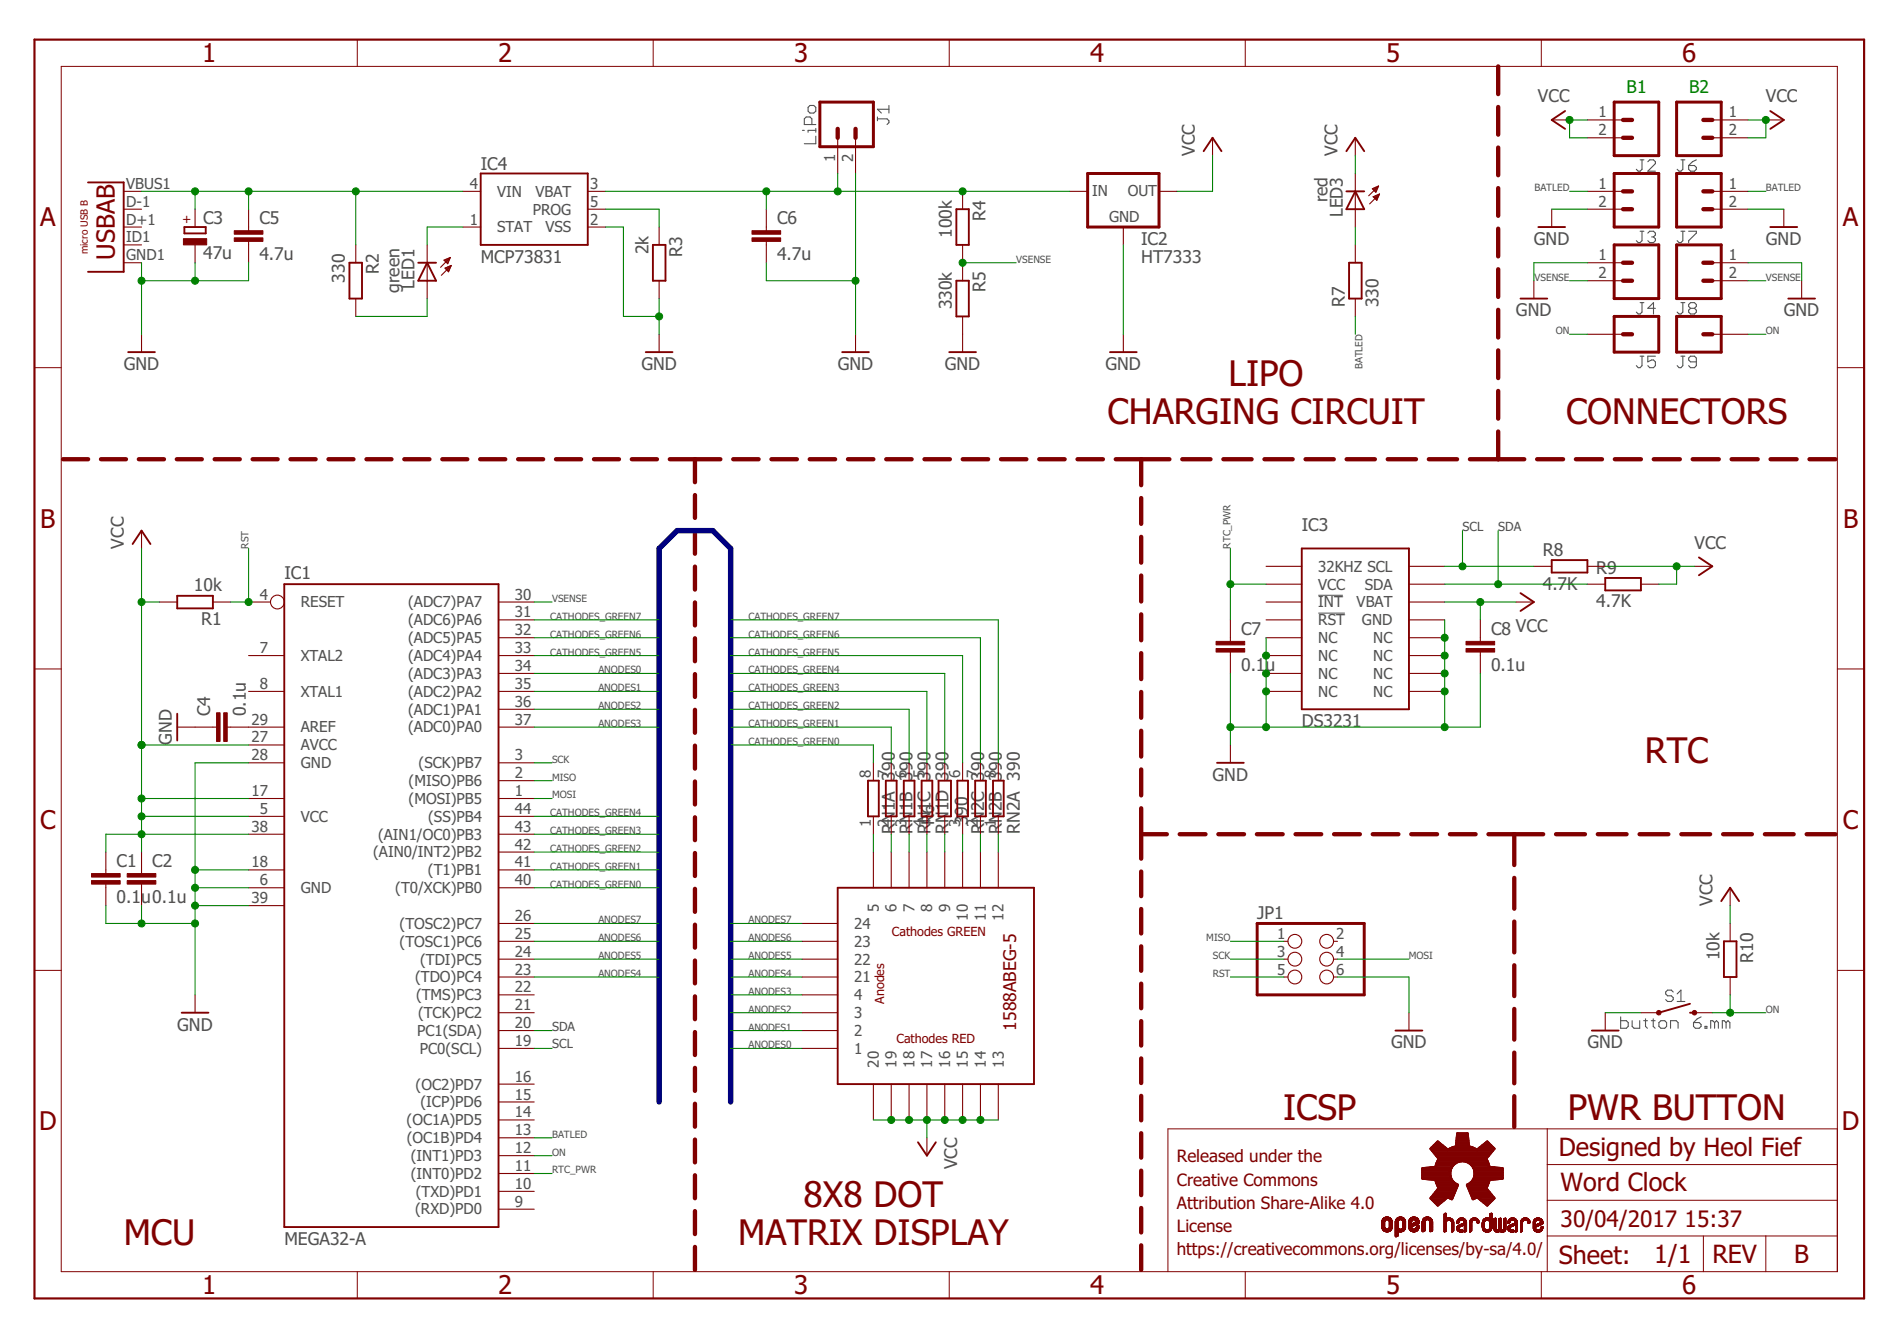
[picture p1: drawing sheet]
<svg xmlns="http://www.w3.org/2000/svg" width="297mm" height="210mm" viewBox="0 0 297 210" stroke-linecap="round" stroke-linejoin="round" font-family="sans-serif">
<defs><g id="words">
<g font-size="5.5" fill="#800000">
<text x="192.4" y="60.4">LIPO</text>
<text x="173.4" y="66.3">CHARGING CIRCUIT</text>
<text x="245.2" y="66.3">CONNECTORS</text>
<text x="257.6" y="119.4">RTC</text>
<text x="200.9" y="175.3">ICSP</text>
<text x="245.5" y="175.3">PWR BUTTON</text>
<text x="125.8" y="189">8X8 DOT</text>
<text x="19.4" y="194.9">MCU</text>
<text x="115.6" y="194.9">MATRIX DISPLAY</text>
</g>
<g font-size="4" fill="#800000">
<text x="31.7" y="9.7">1</text>
<text x="78" y="9.7">2</text>
<text x="124.4" y="9.7">3</text>
<text x="170.7" y="9.7">4</text>
<text x="217.1" y="9.7">5</text>
<text x="263.4" y="9.7">6</text>
<text x="6.3" y="35.4">A</text>
<text x="288.6" y="35.4">A</text>
<text x="6.3" y="82.6">B</text>
<text x="288.6" y="82.6">B</text>
<text x="6.3" y="129.7">C</text>
<text x="288.6" y="129.7">C</text>
<text x="6.1" y="176.9">D</text>
<text x="288.4" y="176.9">D</text>
<text x="31.7" y="202.6">1</text>
<text x="78" y="202.6">2</text>
<text x="124.4" y="202.6">3</text>
<text x="170.7" y="202.6">4</text>
<text x="217.1" y="202.6">5</text>
<text x="263.4" y="202.6">6</text>
</g>
<g font-size="3.9" fill="#800000">
<text x="18" y="40.7" transform="rotate(-90 18 40.7)">USBAB</text>
<text x="244.1" y="180.9">Designed by Heol Fief</text>
<text x="244.4" y="186.5">Word Clock</text>
<text x="244.1" y="197.8">Sheet:</text>
<text x="259" y="197.7">1/1</text>
<text x="268.1" y="197.7">REV</text>
<text x="280.9" y="197.7">B</text>
</g>
<g font-size="3.6" fill="#800000">
<text x="244.4" y="192.1">30/04/2017</text>
<text x="263.8" y="192.1">15:37</text>
</g>
<g font-size="2.8" fill="#505050">
<text x="240.8" y="16">VCC</text>
<text x="276.5" y="16">VCC</text>
<text x="75.3" y="26.6">IC4</text>
<text x="187.1" y="24.4" transform="rotate(-90 187.1 24.4)">VCC</text>
<text x="209.4" y="24.4" transform="rotate(-90 209.4 24.4)">VCC</text>
<text x="31.8" y="35">C3</text>
<text x="40.6" y="35.1">C5</text>
<text x="121.7" y="35.1">C6</text>
<text x="154.3" y="34.6" transform="rotate(-90 154.3 34.6)">R4</text>
<text x="207.9" y="31.7" transform="rotate(-90 207.9 31.7)">red</text>
<text x="210.3" y="34" transform="rotate(-90 210.3 34)">LED3</text>
<text x="31.8" y="40.6">47u</text>
<text x="40.6" y="40.7">4.7u</text>
<text x="75.3" y="41.1">MCP73831</text>
<text x="101.5" y="39.8" transform="rotate(-90 101.5 39.8)">2k</text>
<text x="106.8" y="40.2" transform="rotate(-90 106.8 40.2)">R3</text>
<text x="121.7" y="40.7">4.7u</text>
<text x="149" y="37.2" transform="rotate(-90 149 37.2)">100k</text>
<text x="178.7" y="41.1">HT7333</text>
<text x="178.7" y="38.3">IC2</text>
<text x="240.2" y="38.3">GND</text>
<text x="276.5" y="38.3">GND</text>
<text x="54" y="44.2" transform="rotate(-90 54 44.2)">330</text>
<text x="59.3" y="43" transform="rotate(-90 59.3 43)">R2</text>
<text x="62.5" y="45.8" transform="rotate(-90 62.5 45.8)">green</text>
<text x="64.9" y="45.2" transform="rotate(-90 64.9 45.2)">LED1</text>
<text x="154.3" y="45.8" transform="rotate(-90 154.3 45.8)">R5</text>
<text x="149" y="48.4" transform="rotate(-90 149 48.4)">330k</text>
<text x="210.6" y="48.1" transform="rotate(-90 210.6 48.1)">R7</text>
<text x="215.9" y="48.1" transform="rotate(-90 215.9 48.1)">330</text>
<text x="237.4" y="49.5">GND</text>
<text x="279.3" y="49.5">GND</text>
<text x="19.4" y="57.9">GND</text>
<text x="100.4" y="57.9">GND</text>
<text x="131.2" y="57.9">GND</text>
<text x="147.9" y="57.9">GND</text>
<text x="173.1" y="57.9">GND</text>
<text x="203.8" y="83.1">IC3</text>
<text x="19.4" y="85.9" transform="rotate(-90 19.4 85.9)">VCC</text>
<text x="241.6" y="87">R8</text>
<text x="250" y="89.8">R9</text>
<text x="265.3" y="85.9">VCC</text>
<text x="30.4" y="92.6">10k</text>
<text x="44.5" y="90.6">IC1</text>
<text x="241.6" y="92.3">4.7K</text>
<text x="250" y="95.1">4.7K</text>
<text x="31.5" y="97.8">R1</text>
<text x="194.3" y="99.4">C7</text>
<text x="233.5" y="99.4">C8 VCC</text>
<text x="194.3" y="105">0.1u</text>
<text x="233.5" y="105">0.1u</text>
<text x="32.9" y="112.1" transform="rotate(-90 32.9 112.1)">C4</text>
<text x="38.5" y="112.1" transform="rotate(-90 38.5 112.1)">0.1u</text>
<text x="203.8" y="113.8">DS3231</text>
<text x="26.9" y="116.6" transform="rotate(-90 26.9 116.6)">GND</text>
<text x="189.9" y="122.2">GND</text>
<text x="140.1" y="130.6" transform="rotate(-90 140.1 130.6)">RN1A 390</text>
<text x="142.9" y="130.6" transform="rotate(-90 142.9 130.6)">RN1B 390</text>
<text x="145.7" y="130.6" transform="rotate(-90 145.7 130.6)">RR6</text>
<text x="145.7" y="128.9" transform="rotate(-90 145.7 128.9)">N1C 390</text>
<text x="148.5" y="130.6" transform="rotate(-90 148.5 130.6)">RN1D 390</text>
<text x="151.6" y="129.2" transform="rotate(-90 151.6 129.2)">390</text>
<text x="154.1" y="130.6" transform="rotate(-90 154.1 130.6)">RN2C 390</text>
<text x="156.9" y="130.6" transform="rotate(-90 156.9 130.6)">RN2B 390</text>
<text x="159.7" y="130.6" transform="rotate(-90 159.7 130.6)">RN2A 390</text>
<text x="18.2" y="135.7">C1</text>
<text x="23.8" y="135.7">C2</text>
<text x="18.2" y="141.3">0.1u0.1u</text>
<text x="196.9" y="143.8">JP1</text>
<text x="268.1" y="141.8" transform="rotate(-90 268.1 141.8)">VCC</text>
<text x="269.2" y="150.3" transform="rotate(-90 269.2 150.3)">10k</text>
<text x="274.5" y="150.7" transform="rotate(-90 274.5 150.7)">R10</text>
<text x="27.8" y="161.3">GND</text>
<text x="217.8" y="164.1">GND</text>
<text x="248.6" y="164.1">GND</text>
<text x="149.9" y="183" transform="rotate(-90 149.9 183)">VCC</text>
<text x="44.5" y="194.9">MEGA32-A</text>
</g>
<g font-size="2.8" fill="#008000">
<text x="254.7" y="14.6">B1</text>
<text x="264.5" y="14.6">B2</text>
</g>
<text font-size="2.8" fill="#800000" x="159.1" y="161.3" transform="rotate(-90 159.1 161.3)">1588ABEG-5</text>
<g font-size="2.7" fill="#800000">
<text x="184.3" y="181.9">Released under the</text>
<text x="184.3" y="185.6">Creative Commons</text>
<text x="184.3" y="189.2">Attribution Share-Alike 4.0</text>
<text x="184.3" y="192.9">License</text>
<text x="184.3" y="196.5">https://creativecommons.org/licenses/by-sa/4.0/</text>
</g>
<g font-size="2.4" fill="#505050">
<text x="250.3" y="18.4">1</text>
<text x="250.3" y="21.2">2</text>
<text x="270.7" y="18.4">1</text>
<text x="270.7" y="21.2">2</text>
<text x="19.8" y="29.6">VBUS1</text>
<text x="73.6" y="29.6">4</text>
<text x="92.4" y="29.6">3</text>
<text x="130.8" y="25.4" transform="rotate(-90 130.8 25.4)">1</text>
<text x="133.6" y="25.4" transform="rotate(-90 133.6 25.4)">2</text>
<text x="250.3" y="29.6">1</text>
<text x="270.7" y="29.6">1</text>
<text x="19.8" y="35.2">D+1</text>
<text x="19.8" y="32.4">D-1</text>
<text x="73.6" y="35.2">1</text>
<text x="77.8" y="30.8">VIN</text>
<text x="83.4" y="33.6">PROG</text>
<text x="83.9" y="30.8">VBAT</text>
<text x="92.4" y="32.4">5</text>
<text x="92.4" y="35.2">2</text>
<text x="171" y="30.7">IN</text>
<text x="173.7" y="34.7">GND</text>
<text x="176.6" y="30.7">OUT</text>
<text x="250.3" y="32.4">2</text>
<text x="270.7" y="32.4">2</text>
<text x="19.8" y="40.7">GND1</text>
<text x="19.8" y="38">ID1</text>
<text x="77.8" y="36.4">STAT</text>
<text x="85.4" y="36.4">VSS</text>
<text x="250.3" y="40.7">1</text>
<text x="270.7" y="40.7">1</text>
<text x="250.3" y="43.5">2</text>
<text x="270.7" y="43.5">2</text>
<text x="206.4" y="89.5">32KHZ SCL</text>
<text x="40.7" y="93.8">4</text>
<text x="47.1" y="95.1">RESET</text>
<text x="63.9" y="95.1">(ADC7)PA7</text>
<text x="80.6" y="93.8">30</text>
<text x="206.4" y="92.3">VCC</text>
<text x="206.4" y="95.1">INT</text>
<text x="212.4" y="95.1">VBAT</text>
<text x="213.7" y="92.3">SDA</text>
<text x="63.9" y="97.9">(ADC6)PA6</text>
<text x="63.9" y="100.7">(ADC5)PA5</text>
<text x="80.6" y="96.6">31</text>
<text x="80.6" y="99.4">32</text>
<text x="206.4" y="97.9">RST</text>
<text x="206.4" y="100.7">NC</text>
<text x="213.3" y="97.9">GND</text>
<text x="215" y="100.7">NC</text>
<text x="40.7" y="107.8">8</text>
<text x="40.7" y="102.2">7</text>
<text x="47.1" y="103.5">XTAL2</text>
<text x="63.9" y="103.5">(ADC4)PA4</text>
<text x="63.9" y="106.3">(ADC3)PA3</text>
<text x="80.6" y="102.2">33</text>
<text x="80.6" y="105">34</text>
<text x="80.6" y="107.8">35</text>
<text x="206.4" y="103.5">NC</text>
<text x="206.4" y="106.3">NC</text>
<text x="215" y="106.3">NC</text>
<text x="215" y="103.5">NC</text>
<text x="39.4" y="113.4">29</text>
<text x="47.1" y="109.1">XTAL1</text>
<text x="63.9" y="109">(ADC2)PA2</text>
<text x="63.9" y="111.8">(ADC1)PA1</text>
<text x="80.6" y="110.6">36</text>
<text x="80.6" y="113.4">37</text>
<text x="206.4" y="109.1">NC</text>
<text x="215" y="109">NC</text>
<text x="39.4" y="119">28</text>
<text x="39.4" y="116.2">27</text>
<text x="47.1" y="117.4">AVCC</text>
<text x="47.1" y="114.6">AREF</text>
<text x="63.9" y="114.6">(ADC0)PA0</text>
<text x="80.6" y="119">3</text>
<text x="39.4" y="124.6">17</text>
<text x="47.1" y="120.2">GND</text>
<text x="64" y="123">(MISO)PB6</text>
<text x="64" y="125.8">(MOSI)PB5</text>
<text x="65.5" y="120.2">(SCK)PB7</text>
<text x="80.6" y="121.8">2</text>
<text x="80.6" y="124.6">1</text>
<text x="136.4" y="121.8" transform="rotate(-90 136.4 121.8)">8</text>
<text x="139.2" y="121.8" transform="rotate(-90 139.2 121.8)">7</text>
<text x="142" y="121.8" transform="rotate(-90 142 121.8)">6</text>
<text x="144.8" y="121.8" transform="rotate(-90 144.8 121.8)">5</text>
<text x="150.3" y="121.8" transform="rotate(-90 150.3 121.8)">6</text>
<text x="153.1" y="121.8" transform="rotate(-90 153.1 121.8)">7</text>
<text x="155.9" y="121.8" transform="rotate(-90 155.9 121.8)">8</text>
<text x="39.4" y="130.2">38</text>
<text x="40.7" y="127.4">5</text>
<text x="47.1" y="128.6">VCC</text>
<text x="59.2" y="131.4">(AIN1/OC0)PB3</text>
<text x="67" y="128.6">(SS)PB4</text>
<text x="80.6" y="127.4">44</text>
<text x="80.6" y="130.2">43</text>
<text x="136.4" y="129.5" transform="rotate(-90 136.4 129.5)">1</text>
<text x="139.2" y="129.5" transform="rotate(-90 139.2 129.5)">2</text>
<text x="142" y="129.5" transform="rotate(-90 142 129.5)">3</text>
<text x="144.8" y="129.5" transform="rotate(-90 144.8 129.5)">4</text>
<text x="150.3" y="129.5" transform="rotate(-90 150.3 129.5)">3</text>
<text x="153.1" y="129.5" transform="rotate(-90 153.1 129.5)">2</text>
<text x="155.9" y="129.5" transform="rotate(-90 155.9 129.5)">1</text>
<text x="39.4" y="135.8">18</text>
<text x="58.4" y="134.2">(AIN0/INT2)PB2</text>
<text x="67" y="137">(T1)PB1</text>
<text x="80.6" y="133">42</text>
<text x="80.6" y="135.8">41</text>
<text x="39.4" y="141.4">39</text>
<text x="40.7" y="138.6">6</text>
<text x="47.1" y="139.8">GND</text>
<text x="61.9" y="139.8">(T0/XCK)PB0</text>
<text x="80.6" y="138.6">40</text>
<text x="137.6" y="142.8" transform="rotate(-90 137.6 142.8)">5</text>
<text x="140.4" y="142.8" transform="rotate(-90 140.4 142.8)">6</text>
<text x="143.2" y="142.8" transform="rotate(-90 143.2 142.8)">7</text>
<text x="146" y="142.8" transform="rotate(-90 146 142.8)">8</text>
<text x="148.8" y="142.8" transform="rotate(-90 148.8 142.8)">9</text>
<text x="62.6" y="145.4">(TOSC2)PC7</text>
<text x="62.6" y="148.2">(TOSC1)PC6</text>
<text x="80.6" y="144.2">26</text>
<text x="80.6" y="147">25</text>
<text x="80.6" y="149.7">24</text>
<text x="133.7" y="148.2">23</text>
<text x="133.7" y="145.4">24</text>
<text x="151.6" y="144.1" transform="rotate(-90 151.6 144.1)">10</text>
<text x="154.4" y="144.1" transform="rotate(-90 154.4 144.1)">11</text>
<text x="157.2" y="144.1" transform="rotate(-90 157.2 144.1)">12</text>
<text x="200" y="147">1</text>
<text x="200" y="149.7">3</text>
<text x="209.2" y="147">2</text>
<text x="209.2" y="149.7">4</text>
<text x="65" y="153.8">(TDO)PC4</text>
<text x="65.8" y="151">(TDI)PC5</text>
<text x="80.6" y="152.5">23</text>
<text x="80.6" y="155.3">22</text>
<text x="133.7" y="153.8">21</text>
<text x="133.7" y="151">22</text>
<text x="200" y="152.5">5</text>
<text x="209.2" y="152.5">6</text>
<text x="65.1" y="156.6">(TMS)PC3</text>
<text x="65.5" y="159.4">(TCK)PC2</text>
<text x="80.6" y="158.1">21</text>
<text x="80.6" y="160.9">20</text>
<text x="133.7" y="159.4">3</text>
<text x="133.7" y="156.6">4</text>
<text x="65.3" y="162.2">PC1(SDA)</text>
<text x="65.7" y="164.9">PC0(SCL)</text>
<text x="80.6" y="163.7">19</text>
<text x="133.7" y="165">1</text>
<text x="133.7" y="162.2">2</text>
<text x="137.6" y="167.1" transform="rotate(-90 137.6 167.1)">20</text>
<text x="140.4" y="167.1" transform="rotate(-90 140.4 167.1)">19</text>
<text x="143.2" y="167.1" transform="rotate(-90 143.2 167.1)">18</text>
<text x="146" y="167.1" transform="rotate(-90 146 167.1)">17</text>
<text x="148.8" y="167.1" transform="rotate(-90 148.8 167.1)">16</text>
<text x="151.6" y="167.1" transform="rotate(-90 151.6 167.1)">15</text>
<text x="154.4" y="167.1" transform="rotate(-90 154.4 167.1)">14</text>
<text x="157.2" y="167.1" transform="rotate(-90 157.2 167.1)">13</text>
<text x="65.1" y="170.5">(OC2)PD7</text>
<text x="65.8" y="173.3">(ICP)PD6</text>
<text x="80.6" y="172.1">15</text>
<text x="80.6" y="169.3">16</text>
<text x="63.7" y="176.1">(OC1A)PD5</text>
<text x="63.7" y="178.9">(OC1B)PD4</text>
<text x="80.6" y="177.7">13</text>
<text x="80.6" y="174.9">14</text>
<text x="64.3" y="184.5">(INT0)PD2</text>
<text x="64.3" y="181.7">(INT1)PD3</text>
<text x="80.6" y="183.3">11</text>
<text x="80.6" y="180.5">12</text>
<text x="65" y="190.1">(RXD)PD0</text>
<text x="65.1" y="187.3">(TXD)PD1</text>
<text x="80.6" y="188.9">9</text>
<text x="80.6" y="186.1">10</text>
</g>
<g font-size="2" fill="#800000">
<text x="29.9" y="35.1" transform="rotate(-90 29.9 35.1)">+</text>
<text x="139.7" y="146.5">Cathodes GREEN</text>
<text x="138.4" y="157.1" transform="rotate(-90 138.4 157.1)">Anodes</text>
<text x="140.4" y="163.3">Cathodes RED</text>
</g>
<g font-size="2" fill="#505050">
<text x="229" y="83.1">SCL</text>
<text x="234.6" y="83.1">SDA</text>
<text x="86.4" y="161.3">SDA</text>
<text x="86.4" y="164.1">SCL</text>
</g>
<g font-size="1.6" fill="#505050">
<text x="240.3" y="30">BATLED</text>
<text x="276.5" y="30">BATLED</text>
<text x="159.1" y="41.1">VSENSE</text>
<text x="240.3" y="43.9">VSENSE</text>
<text x="276.5" y="43.9">VSENSE</text>
<text x="243.6" y="52.3">ON</text>
<text x="276.5" y="52.3">ON</text>
<text x="213.3" y="57.8" transform="rotate(-90 213.3 57.8)">BATLED</text>
<text x="38.9" y="85.9" transform="rotate(-90 38.9 85.9)">RST</text>
<text x="192.7" y="85.9" transform="rotate(-90 192.7 85.9)">RTC_PWR</text>
<text x="86.4" y="94.2">VSENSE</text>
<text x="86.2" y="99.8">CATHODES_GREEN6</text>
<text x="86.2" y="97">CATHODES_GREEN7</text>
<text x="117.2" y="99.8">CATHODES_GREEN6</text>
<text x="117.2" y="97">CATHODES_GREEN7</text>
<text x="86.2" y="102.6">CATHODES_GREEN5</text>
<text x="93.7" y="105.4">ANODES0</text>
<text x="117.2" y="105.4">CATHODES_GREEN4</text>
<text x="117.2" y="102.6">CATHODES_GREEN5</text>
<text x="93.7" y="108.2">ANODES1</text>
<text x="93.7" y="111">ANODES2</text>
<text x="93.7" y="113.8">ANODES3</text>
<text x="117.2" y="113.8">CATHODES_GREEN1</text>
<text x="117.2" y="111">CATHODES_GREEN2</text>
<text x="117.2" y="108.2">CATHODES_GREEN3</text>
<text x="86.4" y="119.4">SCK</text>
<text x="117.2" y="116.6">CATHODES_GREEN0</text>
<text x="86.4" y="122.2">MISO</text>
<text x="86.4" y="125">MOSI</text>
<text x="86.2" y="130.6">CATHODES_GREEN3</text>
<text x="86.2" y="127.8">CATHODES_GREEN4</text>
<text x="86.2" y="136.2">CATHODES_GREEN1</text>
<text x="86.2" y="133.4">CATHODES_GREEN2</text>
<text x="86.2" y="139">CATHODES_GREEN0</text>
<text x="93.7" y="147.3">ANODES6</text>
<text x="93.7" y="144.5">ANODES7</text>
<text x="117.2" y="147.3">ANODES6</text>
<text x="117.2" y="144.5">ANODES7</text>
<text x="188.9" y="147.3">MISO</text>
<text x="93.7" y="152.9">ANODES4</text>
<text x="93.7" y="150.1">ANODES5</text>
<text x="117.2" y="155.7">ANODES3</text>
<text x="117.2" y="152.9">ANODES4</text>
<text x="117.2" y="150.1">ANODES5</text>
<text x="189.9" y="152.9">RST</text>
<text x="189.9" y="150.1">SCK</text>
<text x="220.6" y="150.1">MOSI</text>
<text x="117.2" y="161.3">ANODES1</text>
<text x="117.2" y="158.5">ANODES2</text>
<text x="276.5" y="158.5">ON</text>
<text x="117.2" y="164.1">ANODES0</text>
<text x="86.4" y="178.1">BATLED</text>
<text x="86.4" y="183.7">RTC_PWR</text>
<text x="86.4" y="180.9">ON</text>
</g>
<text font-size="1.6" fill="#800000" x="13.8" y="39.8" transform="rotate(-90 13.8 39.8)">micro USB B</text>
</g></defs>
<g fill="none" stroke="#505050" stroke-width=".17">
<path d="M126.8 16.5h.6l.3 .3v.6l-.3 .3h-.6l-.3-.3v-.6zM127.1 19.5v-.9l-.3-.3h-.6l-.3 .3v.9h1.8M137.4 18.6h1.5l.3 .3v.3l-.3 .3M137.4 18.3v.6M139.2 16.5v1.2M139.2 17.1h-1.8l.6 .6M125.6 20.4h.3M127.7 21.3v1.2h-1.8M127.7 20.1v.6M127.7 20.4h-1.2v.3M256.8 25h.6M256.8 36.2h.6"/>
<path d="M257.1 25v1.5l-.3 .3h-.3l-.3-.3M257.1 36.2v1.5l-.3 .3h-.3l-.3-.3M258 25.3l.3-.3h.6l.3 .3v.3l-1.2 1.2h1.2M258 36.5l.3-.3h.6l.3 .3v.3l-.3 .3M258.6 37.1h.3M258.9 37.1l.3 .3v.3l-.3 .3h-.6l-.3-.3M263.2 25h.6M263.2 36.2h.6M263.5 25v1.5l-.3 .3h-.3l-.3-.3M263.5 36.2v1.5l-.3 .3h-.3l-.3-.3M264.4 25.9h.9l.3 .3v.3l-.3 .3h-.6l-.3-.3zM264.4 36.2h1.2v.3l-1.2 1.2v.3"/>
<path d="M265.6 25l-.6 .3-.6 .6M256.8 47.4h.6M256.8 55.8h.6M257.1 47.4v1.5l-.3 .2h-.3l-.3-.2M257.1 55.8v1.4l-.3 .4h-.3l-.3-.4M259.2 55.8h-1.2v.8l.6-.3h.3l.3 .3v.6l-.3 .4h-.6l-.3-.4M259.2 48.3h-1.2l.9-.9v1.7M263.2 47.4h.6M263.2 55.8h.6M263.5 47.4v1.5l-.3 .2h-.3l-.3-.2M263.5 55.8v1.4l-.3 .4h-.3l-.3-.4M264.7 48.3l-.3-.3v-.3l.3-.3h.6l.3 .3v.3l-.3 .3"/>
<path d="M264.7 48.3l-.3 .3v.3l.3 .2h.6l.3-.2v-.3l-.3-.3M264.7 48.3h.6M265.6 56.6h-.9l-.3-.3v-.3l.3-.2h.6l.3 .2v1.2l-.3 .4h-.6l-.3-.4M253.8 159.2v1.8h.9l.3-.3v-.6l-.3-.3h-.9M255.6 159.8v.9l.3 .3h.9v-1.2M257.4 159.8h.6M257.7 159.5v1.2l.3 .3M258.6 159.8h.6M258.9 159.5v1.2l.3 .3M262 155.3l-.3-.3h-.6l-.3 .3v.3l.3 .3h.6l.3 .3v.3l-.3 .3h-.6l-.3-.3M262.6 156.8h1.2M262.6 155.6l.6-.6v1.8"/>
<path d="M266.4 159.2l-.6 .3-.6 .6M259.8 160.1l.3-.3h.6l.3 .3v.6l-.3 .3h-.6l-.3-.3zM261.6 161v-1.2h.9l.3 .3v.9M265.2 160.1h.9l.3 .3v.3l-.3 .3h-.6l-.3-.3zM267 160.7h.3v.3h-.3zM268.5 160.1l-.3-.3h-.3v1.2M268.5 160.1v.9M268.5 160.1l.3-.3 .3 .3v.9M270.3 160.1l-.3-.3h-.3v1.2M270.3 160.1v.9M270.3 160.1l.3-.3 .3 .3v.9"/>
</g>
<path d="M206.4 93.2h3.9M206.4 96h4.2" fill="none" stroke="#505050" stroke-width=".16"/>
<g fill="none" stroke="#800000" stroke-width=".68">
<path d="M234.6 10.4v4.3M234.6 16.7v4.4M254.1 18.8h1.4M266.7 18.8h1.4M131.2 20.2v1.4M134 20.2v1.4M234.6 23.1v4.3M234.6 29.4v4.4M234.6 35.8v4.3M254.1 21.6h1.4M254.1 32.7h1.4M254.1 30h1.4"/>
<path d="M266.7 21.6h1.4M266.7 32.7h1.4M266.7 30h1.4M234.6 42.1v4.4M234.6 48.5v4.3M234.6 54.8v4.4M254.1 43.9h1.4M254.1 41.1h1.4M254.1 52.3h1.4M266.7 43.9h1.4M266.7 41.1h1.4M266.7 52.3h1.4"/>
<path d="M9.9 71.9h3.9M15.8 71.9h3.9M21.7 71.9h4M27.7 71.9h3.9M33.6 71.9h3.9M39.6 71.9h3.9M45.5 71.9h3.9M51.4 71.9h4M57.4 71.9h3.9M63.3 71.9h3.9M69.3 71.9h3.9M75.2 71.9h3.9"/>
<path d="M81.1 71.9h3.9M87.1 71.9h3.9M93 71.9h3.9M98.9 71.9h4M104.9 71.9h7.9M108.8 71.9v3.6M108.8 77.5v3.6M114.8 71.9h4M120.8 71.9h4M126.8 71.9h4M132.8 71.9h4M138.8 71.9h3.9"/>
<path d="M144.8 71.9h3.9M150.7 71.9h4M156.7 71.9h4M162.7 71.9h4M168.7 71.9h4M174.7 71.9h8.4M178.7 71.9v4M178.7 78v4M185.1 71.9h4.4M191.6 71.9h4.4M198 71.9h4.4M204.4 71.9h4.5"/>
<path d="M210.9 71.9h4.4M217.3 71.9h4.4M223.7 71.9h4.5M230.2 71.9h8.5M234.6 61.2v4.3M234.6 67.5v4.4M240.7 71.9h4.1M246.8 71.9h4M252.9 71.9h4M259 71.9h4M265 71.9h4.1M271.1 71.9h4.1"/>
<path d="M277.2 71.9h4.1M283.3 71.9h4.1M108.8 83.1v3.6M108.8 88.7v3.6M108.8 94.3v3.6M108.8 99.9v3.6M178.7 84v4.1M178.7 90.1v4M178.7 96.2v4M108.8 105.5v3.6M108.8 111.1v3.6M108.8 116.7v3.6"/>
<path d="M178.7 102.2v4.1M178.7 108.3v4.1M178.7 114.4v4M108.8 122.3v3.6M108.8 127.9v3.6M108.8 133.5v3.6M108.8 139.1v3.6M178.7 120.4v4.1M178.7 126.5v7.9M178.7 136.4v3.9M178.7 130.6h4M184.7 130.6h4.1"/>
<path d="M190.8 130.6h4M196.8 130.6h4.1M202.9 130.6h4M208.9 130.6h4M214.9 130.6h4.1M221 130.6h4M227 130.6h4.1M233.1 130.6h8.5M237.1 130.6v4.8M237.1 137.4v4.8M243.6 130.6h4.6M250.2 130.6h4.5"/>
<path d="M256.7 130.6h4.5M263.3 130.6h4.5M269.8 130.6h4.5M276.4 130.6h4.5M282.9 130.6h4.5M108.8 144.7v3.6M108.8 150.3v3.6M108.8 156v3.5M178.7 142.3v3.8M178.7 148.1v3.9M178.7 154v3.8M178.7 159.8v3.9"/>
<path d="M237.1 144.3v4.8M237.1 151.1v4.8M237.1 157.9v4.8M108.8 161.5v3.6M108.8 167.2v3.6M108.8 172.8v3.6M108.8 178.4v3.5M178.7 165.7v3.8M178.7 171.5v3.9M178.7 177.4v3.8M237.1 164.8v4.8M237.1 171.6v4.8"/>
<path d="M108.8 184v3.6M108.8 189.6v3.6M108.8 195.2v3.6M178.7 183.2v3.9M178.7 189.1v3.8M178.7 194.9v3.9"/>
</g>
<g fill="none" stroke="#800000" stroke-width=".16">
<path d="M9.6 10.4h278.1v188.7h-278.1zM55.9 6.2v4.2M102.3 6.2v4.2M148.6 6.2v4.2M195 6.2v4.2M241.3 6.2v4.2M5.4 57.6h4.2M287.7 57.6h4.2M5.4 104.7h4.2M287.7 104.7h4.2M5.4 151.9h4.2M287.7 151.9h4.2"/>
<path d="M242.3 176.7v22.4M287.7 176.7h-104.8v22.4M55.9 199.1v4.1M102.3 199.1v4.1M148.6 199.1v4.1M195 199.1v4.1M216.4 192.2h.5M216.4 192.1h.5M216.4 192.1h.4M216.4 192h.4M216.4 191.9h.4M216.4 191.8h.4"/>
<path d="M216.4 191.7h.4M216.4 191.6h.4M216.4 191.5h.4M216.4 191.4h.4M216.4 191.3h.4M216.4 191.2h.4M216.4 191.2h.5M216.4 192.2l.5 .1M216.4 191.1h.5M216.4 192.4h.6M216.4 192.3h.6M216.5 192.4h.6"/>
<path d="M216.5 192.4h1.4M216.5 190.9h1.4M216.5 192.5h1.3M216.5 192.5h1.4M216.5 190.8h1.4M216.5 190.8h1.3M216.6 192.6h1.2M216.6 190.8h1.2M216.6 190.7h1.2M216.6 192.6h1.1M216.6 190.7h1.1M216.7 192.7h1"/>
<path d="M216.7 190.6h1M216.7 192.7h.9M216.7 190.6h.9M216.8 192.7h.8M216.8 190.6h.8M216.9 191.1h-.5M216.9 192.8h.6M216.9 190.5h.6M216.9 191l-.5 .1M217 191h-.6M217 190.5h.4M217 192.8h.3"/>
<path d="M217 190.9l-.6 .1M217.3 192.4h.6M217.3 190.9h.6M217.4 192.3h.6M217.4 191h.6M217.4 191l.6 .1M217.5 192.3h.5M217.5 191.1h.5M217.5 192.2h.5M217.5 191.1l.5 .1M217.6 192.1h.4M217.6 192h.4"/>
<path d="M217.6 191.9h.4M217.6 191.8h.4M217.6 191.7h.4M217.6 191.6h.4M217.6 191.5h.4M217.6 191.4h.4M217.6 191.3h.4M217.6 191.2h.4M218 192.2h-.5M218.5 193.5h.3M218.5 193.4h.4M218.5 193.3h.4"/>
<path d="M218.5 193.2h.4M218.5 193.1h.4M218.5 193h.4M218.5 192.9h.4M218.5 192.8h.4M218.5 192.6h1.4M218.5 192.5h1.5M218.5 192.4h.7M218.5 192.4h.6M218.5 192.3h.6M218.5 192.3h.5M218.5 192.2l.5 .1"/>
<path d="M218.5 192.2h.5M218.5 192.2h.4M218.5 192.1h.4M218.5 192h.4M218.5 191.9h.4M218.5 191.8h.4M218.5 191.7h.4M218.5 191.6h.4M218.5 191.5h.4M218.5 191.4h.4M218.5 191.3h.4M218.5 191.2h.4"/>
<path d="M218.5 191.1h.4M218.5 193.6h.2M218.5 191.1h.5M218.5 191h.5M218.5 191h.6M218.6 190.9h1.4M218.6 190.8h1.4M218.7 190.8h1.2M218.7 190.7h1.2M218.7 190.7h1.1M218.8 190.6h1M218.9 193.5h-.4"/>
<path d="M218.9 190.6h.8M218.9 193.4l-.4 .1M218.9 191.2h-.4M219 192.8h-.5M219 191.1h-.5M219 192.8h.6M219 190.5h.6M219.1 190.5h.4M219.2 192.8h.2M219.2 190.9l-.6 .1M219.4 190.9h.6M219.5 192.4h.5"/>
<path d="M219.5 192.3h.5M219.5 191h.5M219.6 192.3h.4M219.6 191h.4M219.6 191.1h.4M219.6 192.2h.5M219.6 191.1h.5M219.6 191.2h.5M219.7 192.1h.4M219.7 191.3h.4M219.7 191.2h.4M219.7 192.7l-1.2 .1"/>
<path d="M219.7 192h.4M219.7 191.9h.4M219.7 191.8h.4M219.7 191.7h.4M219.7 191.6h.4M219.7 191.5h.4M219.7 191.4h.4M219.7 192.7h-1.2M219.8 192.7h-1.3M219.9 192.6h-1.4M219.9 192.5h-1.4M220 192.4h-1.5"/>
<path d="M220 190.9h-1.4M220 192.4h-.6M220.1 192.2l-.5 .1M220.6 192.2h.5M220.6 192.2h.4M220.6 192.1h.4M220.6 192h.5M220.6 191.9h.8M220.6 191.6h1.4M220.6 191.6h1.5M220.6 191.5h.4M220.6 191.4h.4"/>
<path d="M220.6 191.3h.4M220.6 191.2h.4M220.6 192.3h.6M220.6 192.3h.5M220.6 192.2l.5 .1M220.6 191.1h.5M220.6 191h.5M220.7 192.4h.6M220.7 192.4h1.4M220.7 192.5h1.4M220.7 190.9h1.4M220.7 190.8h1.4"/>
<path d="M220.7 192.5h1.3M220.8 192.6h1.2M220.8 190.8h1.2M220.8 190.7h1.2M220.9 192.6h1M220.9 192.7h1M220.9 190.7h1.1M220.9 190.6h1M220.9 192.7h.9M221 190.6h.8M221 192.7h.8M221 191.3h-.4"/>
<path d="M221.1 191.1l-.5 .1M221.1 191.1h-.5M221.1 190.5h.6M221.1 192.8h.6M221.1 191.5h1.1M221.1 192h-.5M221.2 192h-.6M221.2 191h-.6M221.3 192.8h.2M221.3 191.5h.9M221.3 190.5h.3M221.3 190.9l-.6 .1"/>
<path d="M221.3 191.9h-.7M221.3 191.4h.9M221.4 191.9h-.8M221.4 191.4h.8M221.5 192.4h.6M221.5 190.9h.6M221.5 191.3h.7M221.6 192.4h.5M221.6 192.3h.5M221.6 191.8h-1M221.6 191.3h.6M221.6 191h.6"/>
<path d="M221.7 192.3h.5M221.7 191.1h.5M221.7 191.3h.5M221.7 192.2h.5M221.7 191.2h.5M221.7 192.1h.5M221.8 191.7h-1.2M221.8 192.1h.4M221.8 192h.4M221.8 191.9h.4M221.9 191.9h.3M222 191.6l-1.4 .1"/>
<path d="M222 191.9h.2M222.1 191.8h.1M222.1 190.9h-1.4M222.1 191.5l-1.5 .1M222.2 192.2l-.5 .1M222.7 192.7h.3M222.7 192.7h.4M222.7 192.6h.4M222.7 192.5h.4M222.7 192.4h.4M222.7 192.3h.4M222.7 192.2h.4"/>
<path d="M222.7 192.1h.4M222.7 192h.4M222.7 191.9h.4M222.7 191.8h.4M222.7 191.7h.4M222.7 191.6h.4M222.7 191.5h.4M222.7 191.4h.4M222.7 191.3h.4M222.7 191.2h.4M222.7 192.8h.2M222.7 191.1h.5"/>
<path d="M222.7 191h.6M222.8 190.9h1.4M222.8 190.8h1.4M222.8 190.8h1.3M222.9 190.8h1.2M222.9 190.7h1.2M222.9 190.7h1.1M223 190.6h1M223.1 192.7h-.4M223.1 190.6h.8M223.2 191.1l-.5 .1M223.2 191.1h-.5"/>
<path d="M223.2 190.5h.6M223.3 191h-.5M223.3 190.5h.4M223.4 190.9l-.6 .1M223.6 190.9h.6M223.7 191h.5M223.8 191l.5 .1M223.8 191.1h.5M223.9 191.2h.4M223.9 192.6h.4M223.9 192.5h.4M223.9 192.4h.4"/>
<path d="M223.9 192.3h.4M223.9 192.2h.4M223.9 192.1h.4M223.9 192h.4M223.9 191.9h.4M223.9 191.8h.4M223.9 191.7h.4M223.9 191.6h.4M223.9 191.5h.4M223.9 191.4h.4M223.9 191.3h.4M223.9 192.8h.2"/>
<path d="M224.2 192.7l-.3 .1M224.2 190.9h-1.4M224.2 192.7h-.3M224.3 192.7h-.4M226.1 192.8h.2M226.1 190.1h.3M226.1 192.8h.1M226.1 192.7h.3M226.1 192.6h.3M226.1 192.5h.3M226.1 192.4h.3M226.1 192.3h.3"/>
<path d="M226.1 192.2h.3M226.1 192.1h.3M226.1 192h.3M226.1 191.9h.3M226.1 191.8h.3M226.1 191.7h.3M226.1 191.6h.3M226.1 191.5h.3M226.1 191.4h.3M226.1 191.3h.4M226.1 191.2h.4M226.1 191.1h.5"/>
<path d="M226.1 190.9h1.4M226.1 190.9h1.3M226.1 190.8h1.3M226.1 190.8h1.2M226.1 190.7h1.1M226.1 190.7h.4M226.1 190.6h.3M226.1 190.5h.3M226.1 190.4h.3M226.1 190.3h.3M226.1 190.2h.3M226.1 190h.3"/>
<path d="M226.2 190h.2M226.2 189.9h.2M226.3 189.9h.1M226.4 192.7l-.3 .1M226.4 192.7h-.3M226.5 191.3h-.4M226.5 191.2h-.4M226.5 191.1l-.4 .1M226.6 191.1h-.5M226.6 190.7h.6M226.7 191l-.6 .1M226.7 190.6h.4"/>
<path d="M226.8 191h-.7M227 191h.5M227.1 191l.5 .1M227.2 191.1h.4M227.2 191.2h.4M227.3 191.2h.3M227.3 191.3h.3M227.3 191.4h.3M227.3 192.8h.1M227.3 192.7h.3M227.3 192.6h.3M227.3 192.5h.3"/>
<path d="M227.3 192.4h.3M227.3 192.3h.3M227.3 192.2h.3M227.3 192.1h.3M227.3 192h.3M227.3 191.9h.3M227.3 191.8h.3M227.3 191.7h.3M227.3 191.6h.3M227.3 191.5h.3M227.5 190.9l-1.4 .1M227.5 192.8h-.2"/>
<path d="M227.6 192.7l-.3 .1M228.1 192.4h.4M228.1 192.3h.4M228.1 192.2h.4M228.1 191.4h.3M228.1 191.3h.3M228.1 191.3h.4M228.2 192.5h.5M228.2 192.5h.4M228.2 192.1h.3M228.2 191.2h.3M228.2 192.6h.9"/>
<path d="M228.2 191.1h.4M228.2 191.9h.8M228.3 192.7h.8M228.3 191.5h-.2M228.3 191h1.2M228.3 191.9h.8M228.3 190.9h1.2M228.3 190.9h1.1M228.4 192.7h.7M228.4 190.8h1M228.4 191.5h-.3M228.4 190.8h.9"/>
<path d="M228.4 191.4h-.3M228.5 192.8h.6M228.5 192.2l-.4 .1M228.5 192.2h-.4M228.5 191.2h-.3M228.5 190.7h.8M228.5 191.7h1.1M228.5 192.1h-.4M228.5 191.1l-.3 .1M228.6 191.7h1M228.6 191.1h-.4M228.6 190.7h.6"/>
<path d="M228.6 192l-.4 .1M228.6 191l-.4 .1M228.7 192.9h.1M228.7 190.6h.4M228.7 191.7h.9M228.7 192h-.5M228.8 192.8v.1M228.8 191h-.6M228.8 192h-.6M228.8 191.6h.8M228.8 192.9h.1M228.9 192.5h.1"/>
<path d="M228.9 191.6h.7M228.9 191.9h-.7M229 191h.5M229 191.5h.6M229.1 191l.5 .1M229.2 191.5h.4M229.2 191.1h.4M229.2 191.8h-.9M229.2 191.1l.4 .1M229.2 191.4h.4M229.3 191.2h.3M229.3 191.9h.3"/>
<path d="M229.3 191.8h.3M229.3 191.4h.3M229.3 191.3h.3M229.3 192.7h.3M229.3 192.6h.3M229.3 192.5h.3M229.3 192.4h.3M229.3 192.3h.3M229.3 192.2h.3M229.3 192.1h.3M229.3 192h.3M229.3 192.8h.1"/>
<path d="M229.5 192.8h-.2M229.6 192.7l-.3 .1M229.6 192.7h-.3M229.6 191.8h-1.2M230.1 192.8h.1M230.1 192.7h.3M230.1 192.6h.3M230.1 192.5h.3M230.1 192.4h.3M230.1 192.3h.3M230.1 192.2h.3M230.1 192.1h.3"/>
<path d="M230.1 192h.3M230.1 191.9h.3M230.1 191.8h.3M230.1 191.7h.3M230.1 191.6h.3M230.1 191.5h.3M230.1 191.4h.3M230.1 191.3h.4M230.1 191.2h.4M230.2 191.1h.4M230.3 190.9h1.2M230.3 190.9h1.1"/>
<path d="M230.3 192.8h-.2M230.3 190.8h1.1M230.4 192.7l-.3 .1M230.4 190.8h.9M230.4 192.7h-.3M230.5 191.3h-.4M230.5 191.2h-.4M230.5 190.7h.7M230.5 191.1l-.4 .1M230.6 191.1h-.4M230.6 190.7h.6M230.6 191l-.4 .1"/>
<path d="M230.7 190.6h.4M230.8 191h-.6M231 191h.5M231.1 191h.4M231.1 191.1h.5M231.2 191.1h.4M231.2 191.2h.4M231.3 191.3h.3M231.5 191.5h-.2M231.5 190.9l-1.3 .1M231.6 191.4h-.3M232.1 192.1h.3"/>
<path d="M232.1 192h.3M232.1 191.9h.3M232.1 191.8h.3M232.1 191.7h.3M232.1 191.6h.3M232.1 191.5h.3M232.1 191.4h.3M232.1 192.2h.3M232.1 191.3h.3M232.1 192.3h.4M232.2 192.4h.4M232.2 192.4h.3"/>
<path d="M232.2 192.3h.3M232.2 191.1h.3M232.2 192.5h.4M232.2 191.1h.4M232.2 192.5h.6M232.2 192.6h1.3M232.3 192.6h1.2M232.3 190.9h1.3M232.3 192.6h1.1M232.3 192.7h1.1M232.3 190.8h1.3M232.4 192.7h.9"/>
<path d="M232.4 190.8h1.2M232.5 191.2h-.4M232.5 190.7h1.1M232.5 192.8h.7M232.5 191.2h-.3M232.6 191.1h-.4M232.6 190.7h.6M232.6 192.8h.5M232.6 191l-.4 .1M232.6 190.6h.5M232.7 191h-.5M232.8 192.8v.1"/>
<path d="M232.9 192.8v.1M232.9 192.9h.1M233 192.5h.5M233 191h.6M233.1 191h.5M233.1 192.4h.5M233.1 191.1h.5M233.2 192.4h.4M233.2 191.1h.4M233.2 192.3h.4M233.2 191.2h.4M233.3 192.3h.3"/>
<path d="M233.3 191.2h.3M233.3 190.7h.3M233.3 192.2h.3M233.3 192.1h.3M233.3 192h.3M233.3 191.9h.3M233.3 191.8h.3M233.3 191.7h.3M233.3 191.6h.3M233.3 191.5h.3M233.3 191.4h.3M233.3 191.3h.3"/>
<path d="M233.3 190.6h.3M233.3 190.5h.3M233.3 190.4h.3M233.3 190.3h.3M233.3 190.2h.3M233.3 190.1h.3M233.3 190h.3M233.4 189.9h.2M233.5 189.9h.1M233.6 192.5h-.5M233.6 192.2l-.3 .1M233.6 190.9l-1.4 .1"/>
<path d="M233.9 192.3h.4M233.9 192.2h.3M233.9 192.1h.3M233.9 192h.3M233.9 191.9h.3M233.9 191.8h.3M233.9 191.7h.3M233.9 191.6h.3M233.9 191.5h.3M233.9 191.4h.3M233.9 191.3h.3M233.9 191.2h.3"/>
<path d="M233.9 191.1h.3M233.9 191h.3M233.9 190.9h.3M233.9 190.8h.3M233.9 192.5h.4M233.9 192.4h.4M234 192.6h1.7M234 192.5h.4M234 190.7h.2M234.1 192.7h1.5M234.1 190.7h.1M234.2 192.8h.6"/>
<path d="M234.2 192.8h.5M234.4 192.9h.1M234.5 192.8v.1M234.5 192.5h.7M234.6 192.5h.5M234.7 192.4h.4M234.7 192.4h.3M234.7 192.3h.3M234.7 192.2h.3M234.7 192.1h.3M234.7 192h.3M234.7 191.9h.3"/>
<path d="M234.7 191.8h.3M234.7 191.7h.3M234.7 191.6h.3M234.7 191.5h.3M234.7 191.4h.3M234.7 191.3h.3M234.7 191.2h.3M234.7 191.1h.3M234.7 191h.3M234.7 190.9h.3M234.7 190.8h.3M234.8 190.7h.2"/>
<path d="M234.9 190.7h.1M234.9 192.8h.6M235 192.8h.5M235.3 192.9h.1M235.4 192.5h.4M235.4 192.4h.4M235.4 192.3h.4M235.5 192.3h.3M235.5 192.2h.3M235.5 192.1h.3M235.5 192h.3M235.5 191.9h.3"/>
<path d="M235.5 191.8h.3M235.5 191.7h.3M235.5 191.6h.3M235.5 191.5h.3M235.5 191.4h.3M235.5 191.3h.3M235.5 191.2h.3M235.5 191.1h.3M235.5 191h.3M235.5 190.9h.3M235.5 190.8h.3M235.6 190.7h.2"/>
<path d="M235.7 192.7h-1.7M235.8 192.5h-.5M236.1 192.4h.4M236.1 192.4h.3M236.1 192.3h.3M236.1 192.2h.3M236.1 191.3h.3M236.1 192.5h.4M236.1 192.1h.4M236.1 192.5h.5M236.2 192.6h.8M236.2 192.6h.9"/>
<path d="M236.2 191.1h.4M236.2 191.9h.8M236.2 191.5h-.1M236.3 192.7h.8M236.3 191h1.2M236.3 190.9h1.1M236.3 191.9h.7M236.3 191.5h-.2M236.3 190.8h1.1M236.4 191.4h-.3M236.4 190.8h.9M236.4 192.8h.7"/>
<path d="M236.5 192.2h-.4M236.5 191.2h-.4M236.5 190.7h.7M236.5 191.7h1.1M236.5 192.8h.5M236.5 192.1h-.4M236.5 191.1l-.4 .1M236.6 191.7h1M236.6 191.1h-.4M236.6 190.7h.6M236.6 192l-.5 .1M236.6 191l-.4 .1"/>
<path d="M236.6 190.6h.4M236.7 191.7h.9M236.7 192.9h.1M236.7 192h-.6M236.7 191h-.5M236.7 192h-.5M236.8 191.6h.8M236.8 192.5h.2M236.9 191.6h.7M236.9 191.9h-.7M236.9 191h.6M237 191.5h.6"/>
<path d="M237.1 191h.4M237.1 191.5h.5M237.1 191.1h.4M237.2 191.1h.4M237.2 191.8h-.9M237.2 191.1l.4 .1M237.2 191.4h.4M237.2 191.2h.4M237.3 191.4h.3M237.3 191.2h.3M237.3 191.8h.3M237.3 191.3h.3"/>
<path d="M237.3 192.8h.1M237.3 192.7h.3M237.3 192.6h.3M237.3 192.5h.3M237.3 192.4h.3M237.3 192.3h.3M237.3 192.2h.3M237.3 192.1h.3M237.3 192h.3M237.3 191.9h.3M237.5 192.8h-.2M237.6 192.7l-.3 .1"/>
<path d="M237.6 191.8h-1.2M238.1 192.8h.1M238.1 192.7h.3M238.1 192.6h.3M238.1 192.5h.3M238.1 192.4h.3M238.1 192.3h.3M238.1 192.2h.3M238.1 192.1h.3M238.1 192h.3M238.1 191.9h.3M238.1 191.8h.3"/>
<path d="M238.1 191.7h.3M238.1 191.6h.3M238.1 191.5h.3M238.1 191.4h.3M238.1 191.3h.3M238.1 191.2h.3M238.1 191.1h.4M238.1 191.1h.5M238.3 190.9h1.1M238.3 192.8h-.2M238.3 190.8h1.1M238.4 192.7l-.3 .1"/>
<path d="M238.4 190.8h.9M238.4 191.3h-.3M238.5 190.7h.7M238.5 191.2h-.4M238.5 190.7h.6M238.5 191.1h-.4M238.6 191l-.4 .1M238.6 190.6h.5M238.7 191h-.5M239 191h.5M239.1 191h.4M239.1 191.1h.4"/>
<path d="M239.2 191.1l.4 .1M239.2 191.2h.4M239.2 191.3h.4M239.3 191.5h.2M239.3 191.3h.3M239.5 190.9l-1.3 .1M239.5 191.4h-.2M239.6 191.4h-.3M240.1 192.3h.4M240.1 192.2h.3M240.1 192.1h.4M240.1 192h.4"/>
<path d="M240.1 191.9h.9M240.1 191.7h.4M240.1 191.6l.3 .1M240.1 191.6h.3M240.1 191.5h.3M240.1 191.4h.3M240.1 191.3h.3M240.1 191.2h.3M240.1 191.2h.4M240.1 192.4h.4M240.2 192.4h.4M240.2 192.5h.5"/>
<path d="M240.2 192.5h.4M240.2 191.1h.4M240.2 191h.4M240.2 192.6h1.2M240.2 191h1.3M240.2 190.9h1.2M240.3 192.7h1.1M240.3 192.6h1.1M240.3 190.9h1.1M240.3 190.8h1.1M240.3 192.7h1M240.4 190.8h.9"/>
<path d="M240.4 192.7h.9M240.4 191.3h-.3M240.5 192.1h-.4M240.5 190.7h.7M240.5 192.8h.7M240.5 191.1l-.4 .1M240.5 191.1h-.4M240.5 190.7h.6M240.6 192.8h.5M240.6 190.6h.4M240.7 192h-.6M240.7 192.9h.1"/>
<path d="M240.7 191h-.5M240.8 192.8v.1M240.8 191.6h.8M240.8 192.9h.1M240.8 191.9h-.7M240.9 191.6h.7M240.9 191.9h-.8M240.9 191.5h.7M240.9 191h.6M241 192.5h.5M241 191.5h.6M241.1 192.5h.4"/>
<path d="M241.1 191l.4 .1M241.1 191.8h-1M241.1 191.4h.5M241.1 191.1h.4M241.1 191.1h.5M241.2 191.8h-1.1M241.2 192.4h.4M241.2 192.3h.4M241.2 191.4h.4M241.2 191.2h.4M241.2 191.1l.4 .1M241.2 191.3h.4"/>
<path d="M241.3 191.3h.3M241.3 192.2h.3M241.3 192.1h.3M241.3 191.7h-1.2M241.3 199.1v4.1M241.4 191.7h-.9M241.4 192h.2M241.5 192h.1M241.5 191.6l-.9 .1M241.5 192.4h-.4M241.5 191.6h-.8M241.6 192.4h-.4"/>
<path d="M242.3 193.5h45.4M242.3 187.9h45.4M242.3 182.3h45.4M266.7 193.5v5.6M276.5 193.5v5.6"/>
</g>
<g fill="none" stroke="#800000" stroke-width=".3">
<path d="M245.1 17.4l-2.1 1.4 2.1 1.4M277.2 17.4l2.1 1.4-2.1 1.4M13.8 28.6h5.6v13.9h-5.6M28.9 35.5h3.3v1h-3.3zM75.3 27.2h16.7v11.1h-16.7zM102.2 38.3h2v5.6h-2zM149.8 32.7h1.9v5.6h-1.9zM188.5 23.7l1.4-2.1 1.4 2.1M210.8 30h2.8M210.8 23.7l1.4-2.1 1.4 2.1M212.2 30l1.4 2.7h-2.8zM240.9 35.5h4.2"/>
<path d="M277.2 35.5h4.2M20.1 55.1h4.2M54.7 41.1h2v5.6h-2zM65.5 41.1h2.8M66.9 41.1l1.4 2.8h-2.8zM101.1 55.1h4.2M131.9 55.1h4.2M148.6 55.1h4.2M149.8 43.9h1.9v5.6h-1.9zM173.8 55.1h4.2M211.2 41.1h2v5.6h-2zM238.1 46.7h4.2"/>
<path d="M280 46.7h4.2M20.8 85.2l1.4-2.1 1.4 2.1M27.7 93.3h5.6v1.9h-5.6zM44.5 91.4h33.6v100.7h-33.6zM203.8 85.9h16.8v25.1h-16.8zM238.1 92.8l2.1 1.4-2.1 1.4M243 87.7h5.6v1.9h-5.6zM251.4 90.5h5.5v1.9h-5.5zM266 87.2l2.1 1.4-2.1 1.4M27.7 111.7v4.2M190.6 119.4h4.2M131.2 139h30.7v30.7h-30.7z"/>
<path d="M135.9 122.2h1.7v5.6h-1.7zM138.7 122.2h1.7v5.6h-1.7zM141.5 122.2h1.7v5.6h-1.7zM144.3 122.2h1.7v5.6h-1.7zM147 122.2h1.9v5.6h-1.9zM149.9 122.2h1.7v5.6h-1.7zM152.7 122.2h1.7v5.6h-1.7zM155.5 122.2h1.7v5.6h-1.7zM28.4 158.5h4.2M264.6 158.5h.7M264.6 157.1l-4.9 1.4M269.5 141.1l1.4-2.1 1.4 2.1"/>
<path d="M269.9 147.3h2v5.6h-2zM143.7 178.8l1.4 2.1 1.4-2.1M218.5 161.3h4.2M249.3 161.3h4.1"/>
</g>
<g fill="none" stroke="#800000" stroke-width=".17">
<path d="M243 18.8h2.8M248.6 18.8h5.5M268.1 18.8h5.6M276.5 18.8h2.8M19.4 30h2.8M19.4 35.5h2.8M19.4 32.7h2.8M19.4 38.3h2.8M30.5 32.7v2.8M30.5 38.3v2.8M38.9 32.7v3.4M38.9 37.8v3.3"/>
<path d="M55.7 38.3v2.8M66.9 38.3v8.4M72.5 30h2.8M72.5 35.5h2.8M92 30h2.8M92 35.5h2.8M92 32.7h2.8M103.2 35.5v2.8M120 32.7v3.4M120 37.8v3.3M131.2 21.6v5.6M134 21.6v5.6"/>
<path d="M150.7 30v2.7M150.7 38.3v5.6M167.5 30h2.8M175.9 35.5v2.8M181.5 30h2.8M189.9 21.6v2.8M212.2 21.6v2.8M212.2 27.2v8.3M212.2 38.3v2.8M214.9 29.5l1-.4-.5 1zM214.9 29.6h.8M215 30.8l.6 .5"/>
<path d="M215 30.8h.8M215.1 29.7h.5M215.1 29.4h.6M215.2 30.9h.6M215.2 29.8h.3M215.3 31.1h.4M215.3 30.7h.6M215.3 30h.2M215.4 31.2h.2M215.4 29.3h.4M215.6 31.3h.1M215.6 30.5h.3"/>
<path d="M215.8 29.2h.1M215.9 29.1l-1.6 1.5M216 30.4h.1M216 30.4l-1.5 1.5M216 30.4l-.4 .9M216 30.4l-1 .4M243 32.7v2.8M248.6 30h5.5M248.6 32.7h5.5M248.6 21.6h5.5M268.1 30h5.6M268.1 32.7h5.6"/>
<path d="M268.1 21.6h5.6M279.3 32.7v2.8M19.4 41.1h2.8M22.2 52.3v2.8M55.7 46.7v2.8M69.5 40.7l.6 .6M69.5 40.7h.8M69.7 42l1-.4-.5 .9zM69.7 40.9h.6M69.7 42h.8M69.8 42.1h.6M69.8 41h.4"/>
<path d="M69.8 40.6h.6M69.9 42.2h.5M70 41.1h.2M70.1 42.4h.2M70.1 41.8h.4M70.1 41.3h.1M70.2 40.4h.2M70.2 42.5h.1M70.4 41.7h.2M70.5 40.3h.1M70.5 40.3l-1.5 1.5M70.5 40.3l-.4 1"/>
<path d="M70.5 40.3l-1 .4M70.7 41.6l-1.6 1.5M103.2 43.9v2.8M103.2 52.3v2.8M134 52.3v2.8M150.7 49.5v5.6M175.9 52.3v2.8M212.2 46.7v2.8M240.2 43.9v2.8M248.6 41.1h5.5M248.6 43.9h5.5M248.6 52.3h5.5"/>
<path d="M268.1 41.1h5.6M268.1 43.9h5.6M268.1 52.3h5.6M282.1 43.9v2.8M22.2 83.1v2.8M25 94.2h2.7M33.3 94.2h2.8M38.9 94.2h3.4M78.1 94.2h5.6M78.1 97h5.6M78.1 99.8h5.6M192.7 97v3.4"/>
<path d="M198.2 94.2h5.6M198.2 97h5.6M198.2 99.8h5.6M198.2 88.6h5.6M198.2 91.4h5.6M220.6 94.2h5.6M220.6 97h5.6M220.6 99.8h5.6M220.6 88.6h5.6M220.6 91.4h5.6M231.8 97v3.4M237.4 94.2h2.8"/>
<path d="M240.2 88.6h2.8M248.6 88.6h2.8M248.6 91.4h2.8M256.9 91.4h2.8M265.3 88.6h2.8M27.7 113.8h6.2M35.6 113.8h8.9M38.9 102.6h5.6M38.9 108.2h5.6M38.9 119.4h5.6M38.9 116.6h5.6M78.1 102.6h5.6"/>
<path d="M78.1 105.4h5.6M78.1 108.2h5.6M78.1 111h5.6M78.1 113.8h5.6M78.1 119.4h5.6M136.8 119.4v2.8M139.6 119.4v2.8M142.3 119.4v2.8M145.1 119.4v2.8M147.9 119.4v2.8M150.7 119.4v2.8M153.5 119.4v2.8"/>
<path d="M156.3 119.4v2.8M192.7 102.1v3.3M192.7 116.6v2.8M198.2 102.6h5.6M198.2 105.4h5.6M198.2 108.2h5.6M220.6 102.6h5.6M220.6 105.4h5.6M220.6 108.2h5.6M231.8 102.1v3.3M16.6 133.4v3.3M16.6 138.4v3.4"/>
<path d="M22.2 133.4v3.3M22.2 138.4v3.4M38.9 125h5.6M38.9 127.8h5.6M38.9 130.6h5.6M38.9 136.2h5.6M38.9 139h5.6M78.1 122.2h5.6M78.1 125h5.6M78.1 127.8h5.6M78.1 130.6h5.6M78.1 133.4h5.6"/>
<path d="M78.1 136.2h5.6M78.1 139h5.6M136.8 127.8v2.8M136.8 133.4v5.6M139.6 127.8v2.8M139.6 133.4v5.6M142.3 127.8v2.8M142.3 133.4v5.6M145.1 127.8v2.8M145.1 133.4v5.6M147.9 127.8v2.8M147.9 133.4v5.6"/>
<path d="M150.7 127.8v2.8M150.7 133.4v5.6M153.5 127.8v2.8M153.5 133.4v5.6M156.3 127.8v2.8M156.3 133.4v5.6M270.9 139v2.8M30.5 155.7v2.8M38.9 141.8h5.6M78.1 144.5h5.6M78.1 147.3h5.6M78.1 150.1h5.6"/>
<path d="M78.1 152.9h5.6M78.1 155.7h5.6M78.1 158.5h5.6M125.6 144.5h5.6M125.6 147.3h5.6M125.6 150.1h5.6M125.6 152.9h5.6M125.6 155.7h5.6M125.6 158.5h5.6M201 147.3h.7M201 150.1h.7M201 152.9h.7"/>
<path d="M208.8 147.3h.6M208.8 150.1h.6M208.8 152.9h.6M220.6 158.5v2.8M251.4 158.5v2.8M256.9 158.5h2.8M265.3 158.5h2.8M270.9 144.5v2.8M270.9 152.9v2.8M78.1 161.3h5.6M78.1 164.1h5.6M78.1 178.1h5.6"/>
<path d="M78.1 175.3h5.6M78.1 172.5h5.6M78.1 169.7h5.6M125.6 161.3h5.6M125.6 164.1h5.6M136.8 169.7v5.6M139.6 169.7v5.6M142.3 169.7v5.6M145.1 169.7v5.6M145.1 178.1v2.8M147.9 169.7v5.6M150.7 169.7v5.6"/>
<path d="M153.5 169.7v5.6M156.3 169.7v5.6M78.1 189.3h5.6M78.1 186.5h5.6M78.1 183.7h5.6M78.1 180.9h5.6"/>
<circle cx="43.4" cy="94.2" r="1.08"/>
<circle cx="202.8" cy="150.1" r="1.08"/>
<circle cx="202.8" cy="147.3" r="1.08"/>
<circle cx="202.8" cy="152.9" r="1.08"/>
<circle cx="207.7" cy="152.9" r="1.08"/>
<circle cx="207.7" cy="147.3" r="1.08"/>
<circle cx="207.7" cy="150.1" r="1.08"/>
</g>
<path d="M128.4 16h8.4v7h-8.4zM252.8 16h6.9v8.4h-6.9zM262.5 16h7v8.4h-7zM170.3 27.2h11.2v8.3h-11.2zM252.8 27.2h6.9v8.3h-6.9zM252.8 38.3h6.9v8.4h-6.9zM262.5 27.2h7v8.3h-7zM262.5 38.3h7v8.4h-7zM252.8 49.5h6.9v5.6h-6.9zM262.5 49.5h7v5.6h-7zM196.8 144.5h16.8v11.2h-16.8z" fill="none" stroke="#800000" stroke-width=".47"/>
<g fill="#800000" stroke="#800000" stroke-width=".16">
<path d="M19.9 137.8h4.5v.6h-4.5z"/>
<path d="M19.9 136.7h4.5v.6h-4.5z"/>
<path d="M190.4 101.5h4.5v.6h-4.5z"/>
<path d="M190.4 100.4h4.5v.5h-4.5z"/>
<path d="M14.3 137.8h4.5v.6h-4.5z"/>
<path d="M14.3 136.7h4.5v.6h-4.5z"/>
<path d="M36.7 37.2h4.5v.6h-4.5z"/>
<path d="M36.7 36.1h4.5v.6h-4.5z"/>
<path d="M117.8 37.2h4.4v.6h-4.4z"/>
<path d="M117.8 36.1h4.4v.6h-4.4z"/>
<path d="M229.6 101.5h4.4v.6h-4.4z"/>
<path d="M229.6 100.4h4.4v.5h-4.4z"/>
<path d="M35 111.6h.6v4.5h-.6z"/>
<path d="M33.9 111.6h.6v4.5h-.6z"/>
<path d="M28.7 37.4h3.7v.9h-3.7z"/>
</g>
<path d="M5.4 6.2h286.5v197h-286.5z" fill="none" stroke="#800000" stroke-width=".34"/>
<g fill="none" stroke="#800000" stroke-width=".42">
<path d="M224.2 179.7h2.1M224.5 179.3h1.3M224.9 178.9h.5M227.4 179.7h3.2M228 179.3h2M228.1 178.9h1.8M228.1 178.5h1.8M228.2 178.1h1.6M228.2 177.8h1.6M231.7 179.7h2.1M232.2 179.3h1.2M232.6 178.9h.5"/>
<path d="M222.8 184.3h4.3M222.8 184h4.3M222.8 183.6h4.2M222.8 183.2h4.3M224 182.8h3.2M224.1 187.4h2.5M224.3 180.1h9.4M224.3 187.8h1.8M224.5 187h3.1M224.6 180.5h8.8M224.7 188.2h.9M224.8 186.7h3"/>
<path d="M224.8 184.7h2.5M224.9 182.4h2.6M224.9 180.8h8.2M224.9 185.1l-.1-.4-2-.3v-1.5l2-.2 .5-1.3-1.3-1.6 1.1-1.1 1.6 1.3 1.3-.5 .2-2.1h1.6l.2 2.1 1.3 .5 1.6-1.3 1.1 1.1-1.3 1.6 .5 1.3 2 .2v1.5l-2 .3-.1 .4M224.9 185.1h2.7M225 182h3M225.1 188.6h.1M225.1 186.3h2.8M225.1 185.5h3.1M225.2 181.6h7.6M225.2 181.2h7.6M225.3 185.9h2.8"/>
<path d="M226.9 187.4h.5M227.1 184.3a1.85 1.85 0 0 0 1.1 1.2l-.9 2.2-.6-.4-1.6 1.3-1.1-1 1.3-1.6-.4-.9M227.1 184.3a1.96 1.96 0 0 1 1.9-2.6 1.96 1.96 0 0 1 1.8 2.6M229.7 185.5h3.2M229.9 185.9h2.8M230 182h3M230.1 186.3h2.8M230.2 186.7h3M230.3 185.1h2.8M230.4 187h3.2M230.5 182.4h2.6M230.5 187.4h.6"/>
<path d="M230.7 184.7h2.5M230.7 182.8h3.3M230.8 184.3l-.3 .6-.8 .6 1 2.2 .6-.4 1.6 1.3 1.1-1-1.3-1.6 .4-.9M230.8 184.3h4.4M230.9 183.2h4.3M230.9 184h4.3M230.9 183.6h4.3M231.4 187.4h2.4M231.9 187.8h1.8M232.3 188.2h1M232.8 188.6h.1"/>
</g>
<g fill="#800000" stroke="#800000" stroke-width=".16">
<circle cx="259.7" cy="158.5" r=".37"/>
<circle cx="265.3" cy="158.5" r=".37"/>
</g>
<path d="M103.2 172.5v-86.6l2.8-2.8h5.6l2.8 2.8v86.6" fill="none" stroke="#000080" stroke-width=".85"/>
<g fill="none" stroke="#008000" stroke-width=".17">
<path d="M248.6 18.8h-2.8v2.8h2.8M273.7 18.8h2.8v2.8h-2.8M22.2 30h50.3M30.5 30v2.7M38.9 30v2.7M55.7 30v8.3M72.5 35.5h-5.6v2.8M94.8 30h72.7M94.8 32.7h8.4v2.8M94.8 35.5h2.8v14h5.6M120 30v2.7M131.2 27.2v2.8"/>
<path d="M134 27.2v25.1M175.9 38.3v14M189.9 24.4v5.6h-5.6M212.2 24.4v2.8M212.2 35.5v2.8M243 32.7h5.6M245.8 30h2.8M273.7 30h2.8M273.7 32.7h5.6M22.2 41.1v11.2M30.5 41.1v2.8M38.9 41.1v2.8h-16.7"/>
<path d="M66.9 46.7v2.8h-11.2M103.2 46.7v5.6M120 41.1v2.8h14M150.7 41.1h8.4M212.2 49.5v2.8M245.8 43.9h2.8M245.8 52.3h2.8M248.6 41.1h-8.4v2.8M273.7 43.9h2.8M273.7 41.1h8.4v2.8M273.7 52.3h2.8M22.2 85.9v47.5"/>
<path d="M22.2 94.2h2.8M38.9 85.9v8.3h-2.8M83.7 94.2h2.7M83.7 99.8h19.5M83.7 97h19.5M114.4 99.8h39.1v19.6M114.4 97h41.9v22.4M192.7 91.4h5.5M192.7 85.9v11.1M198.2 99.8v14M226.2 88.6h14M226.2 91.4h22.4"/>
<path d="M226.2 94.2h11.2M226.2 97v16.8M229 83.1v5.5M231.8 94.2v2.8M234.6 83.1v8.3M251.4 88.6h13.9M262.5 88.6v2.8h-2.8M22.2 116.6h16.7M38.9 119.4h-8.4v36.3M83.7 113.8h19.5M83.7 119.4h2.7M83.7 105.4h19.5"/>
<path d="M83.7 108.2h19.5M83.7 111h19.5M83.7 102.6h19.5M114.4 116.6h22.4v2.8M114.4 108.2h30.7v11.2M114.4 113.8h25.2v5.6M114.4 105.4h33.5v14M114.4 111h27.9v8.4M114.4 102.6h36.3v16.8M192.7 105.4v11.2M231.8 105.4v8.4h-39.1M22.2 127.8h16.7"/>
<path d="M22.2 125h16.7M30.5 139h8.4M30.5 136.2h8.4M38.9 130.6h-22.3v2.8M83.7 130.6h19.5M83.7 127.8h19.5M83.7 125h2.7M83.7 139h19.5M83.7 136.2h19.5M83.7 133.4h19.5M83.7 122.2h2.7M136.8 130.6v2.8"/>
<path d="M139.6 130.6v2.8M142.3 130.6v2.8M145.1 130.6v2.8M147.9 130.6v2.8M150.7 130.6v2.8M153.5 130.6v2.8M156.3 130.6v2.8M16.6 141.8v2.7h13.9M22.2 141.8v2.7M30.5 141.8h8.4M83.7 144.5h19.5M83.7 152.9h19.5"/>
<path d="M83.7 150.1h19.5M83.7 147.3h19.5M114.4 144.5h11.2M114.4 152.9h11.2M114.4 158.5h11.2M114.4 155.7h11.2M114.4 150.1h11.2M114.4 147.3h11.2M192.7 152.9h8.3M192.7 150.1h8.3M192.7 147.3h8.3M209.4 152.9h11.2v5.6"/>
<path d="M209.4 150.1h11.2M251.4 158.5h5.5M268.1 158.5h8.4M270.9 141.8v2.7M270.9 155.7v2.8M83.7 164.1h2.7M83.7 161.3h2.7M83.7 178.1h2.7M114.4 164.1h11.2M114.4 161.3h11.2M136.8 175.3h19.5M145.1 175.3v2.8"/>
<path d="M83.7 183.7h2.7M83.7 180.9h2.7"/>
</g>
<g fill="#008000" stroke="#008000" stroke-width=".16">
<circle cx="262.5" cy="88.6" r=".55"/>
<circle cx="22.2" cy="127.8" r=".55"/>
<circle cx="22.2" cy="94.2" r=".55"/>
<circle cx="22.2" cy="125" r=".55"/>
<circle cx="22.2" cy="116.6" r=".55"/>
<circle cx="22.2" cy="130.6" r=".55"/>
<circle cx="231.8" cy="94.2" r=".55"/>
<circle cx="245.8" cy="18.8" r=".55"/>
<circle cx="276.5" cy="18.8" r=".55"/>
<circle cx="139.6" cy="175.3" r=".55"/>
<circle cx="142.3" cy="175.3" r=".55"/>
<circle cx="145.1" cy="175.3" r=".55"/>
<circle cx="147.9" cy="175.3" r=".55"/>
<circle cx="150.7" cy="175.3" r=".55"/>
<circle cx="153.5" cy="175.3" r=".55"/>
<circle cx="229" cy="88.6" r=".55"/>
<circle cx="234.6" cy="91.4" r=".55"/>
<circle cx="198.2" cy="102.6" r=".55"/>
<circle cx="198.2" cy="105.4" r=".55"/>
<circle cx="198.2" cy="108.2" r=".55"/>
<circle cx="226.2" cy="102.6" r=".55"/>
<circle cx="226.2" cy="105.4" r=".55"/>
<circle cx="226.2" cy="108.2" r=".55"/>
<circle cx="226.2" cy="99.8" r=".55"/>
<circle cx="198.2" cy="113.8" r=".55"/>
<circle cx="192.7" cy="113.8" r=".55"/>
<circle cx="226.2" cy="113.8" r=".55"/>
<circle cx="30.5" cy="141.8" r=".55"/>
<circle cx="30.5" cy="139" r=".55"/>
<circle cx="30.5" cy="136.2" r=".55"/>
<circle cx="30.5" cy="144.5" r=".55"/>
<circle cx="22.2" cy="144.5" r=".55"/>
<circle cx="103.2" cy="49.5" r=".55"/>
<circle cx="22.2" cy="43.9" r=".55"/>
<circle cx="30.5" cy="43.9" r=".55"/>
<circle cx="134" cy="43.9" r=".55"/>
<circle cx="38.9" cy="94.2" r=".55"/>
<circle cx="192.7" cy="91.4" r=".55"/>
<circle cx="120" cy="30" r=".55"/>
<circle cx="150.7" cy="30" r=".55"/>
<circle cx="131.2" cy="30" r=".55"/>
<circle cx="55.7" cy="30" r=".55"/>
<circle cx="38.9" cy="30" r=".55"/>
<circle cx="30.5" cy="30" r=".55"/>
<circle cx="150.7" cy="41.1" r=".55"/>
<circle cx="270.9" cy="158.5" r=".55"/>
</g>
<use href="#words"/>
</svg>
